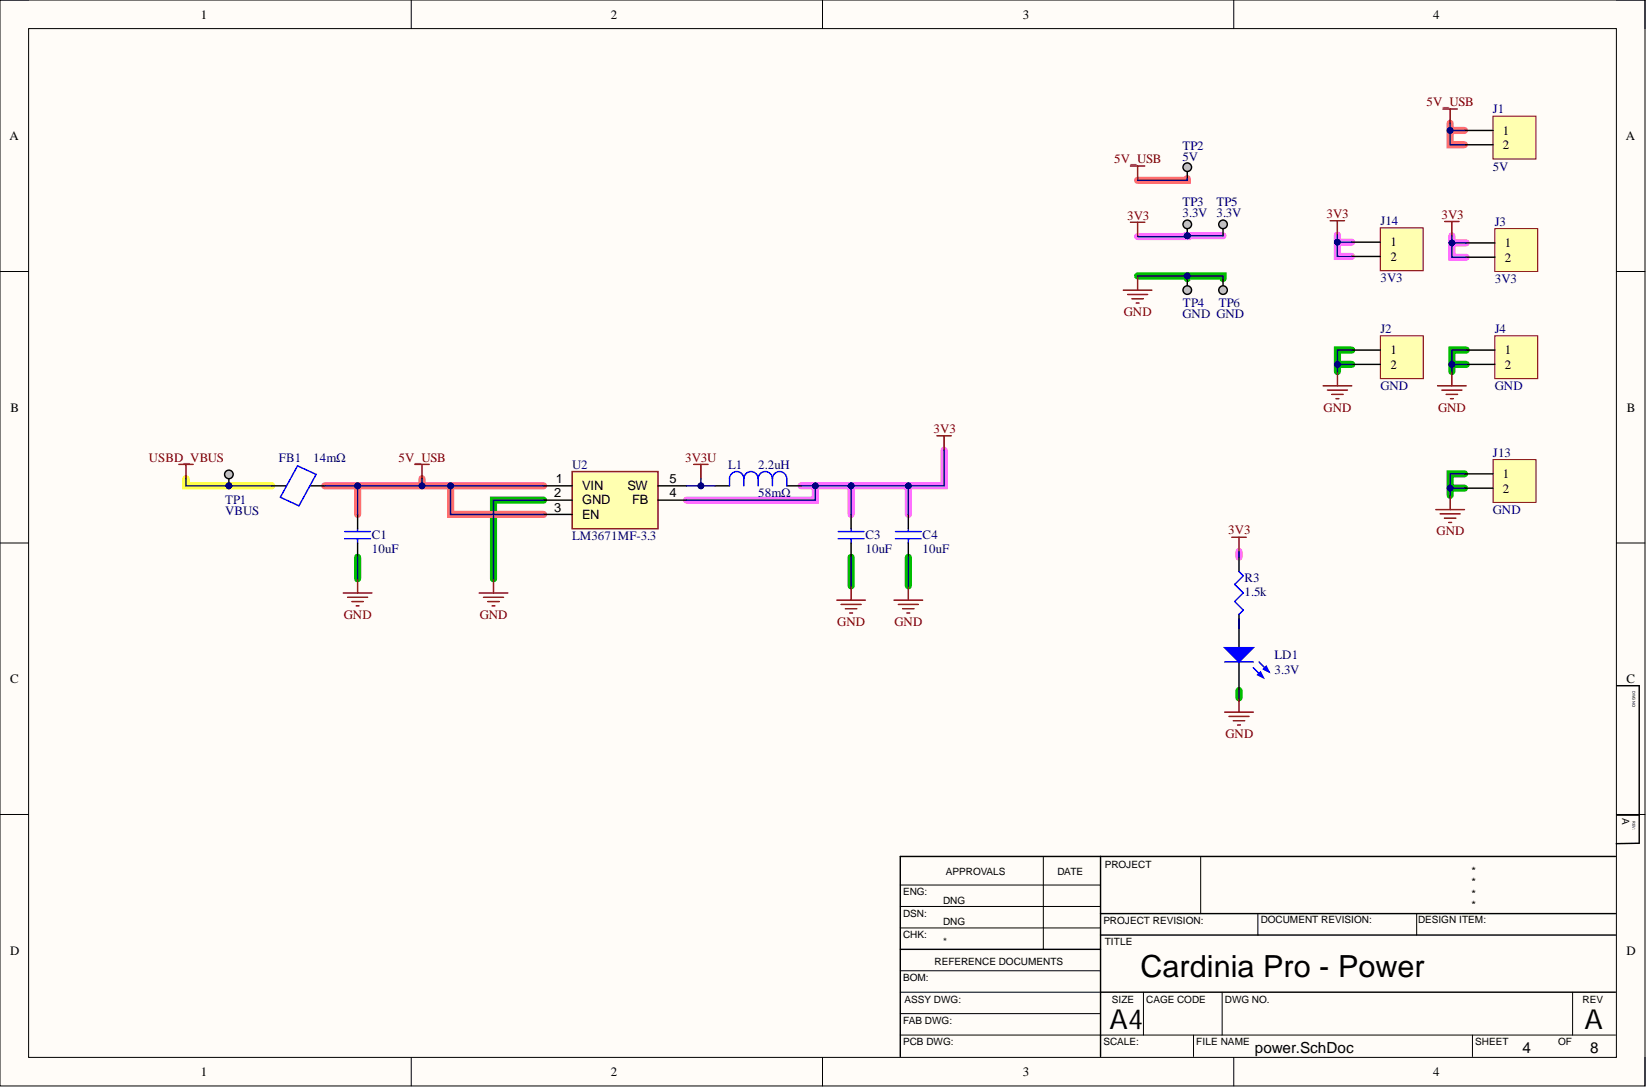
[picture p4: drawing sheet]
<svg xmlns="http://www.w3.org/2000/svg" width="292mm" height="193mm" viewBox="0 0 292 193" stroke-linecap="round" stroke-linejoin="round" font-family="sans-serif">
<defs><g id="words">
<text font-size="5.4" x="202.4" y="173.4">Cardinia Pro - Power</text>
<g font-size="4.9">
<text x="196.9" y="182.7">A4</text>
<text x="281.2" y="182.7">A</text>
</g>
<g font-size="2.7">
<text x="222.7" y="187">power.SchDoc</text>
<text x="270.2" y="187">4</text>
<text x="282.2" y="187">8</text>
</g>
<g font-size="2.3">
<text x="35.6" y="3.3">1</text>
<text x="108.4" y="3.3">2</text>
<text x="181.5" y="3.3">3</text>
<text x="254.4" y="3.3">4</text>
<text x="266.7" y="23.9">1</text>
<text x="1.7" y="24.9">A</text>
<text x="266.7" y="26.5">2</text>
<text x="288.5" y="24.9">A</text>
<text x="246.7" y="43.7">1</text>
<text x="246.7" y="46.3">2</text>
<text x="267" y="43.9">1</text>
<text x="267" y="46.4">2</text>
<text x="246.7" y="62.9">1</text>
<text x="246.7" y="65.4">2</text>
<text x="267" y="62.9">1</text>
<text x="267" y="65.4">2</text>
<text x="1.9" y="73.1">B</text>
<text x="288.7" y="73.1">B</text>
<text x="98.3" y="88.3">2</text>
<text x="98.7" y="85.7">1</text>
<text x="103.3" y="87">VIN</text>
<text x="103.3" y="89.5">GND</text>
<text x="111.4" y="87">SW</text>
<text x="112.2" y="89.5">FB</text>
<text x="118.8" y="88.3">4</text>
<text x="118.8" y="85.7">5</text>
<text x="266.7" y="84.9">1</text>
<text x="266.7" y="87.4">2</text>
<text x="98.3" y="90.8">3</text>
<text x="103.3" y="92.1">EN</text>
<text x="1.8" y="121.3">C</text>
<text x="288.6" y="121.3">C</text>
<text x="1.8" y="169.5">D</text>
<text x="288.6" y="169.5">D</text>
<text x="35.6" y="191">1</text>
<text x="108.4" y="191">2</text>
<text x="181.5" y="191">3</text>
<text x="254.4" y="191">4</text>
</g>
<g font-size="2.3" fill="#800000">
<text x="253.2" y="18.9">5V_USB</text>
<text x="197.7" y="29">5V_USB</text>
<text x="200" y="39">3V3</text>
<text x="235.4" y="38.6">3V3</text>
<text x="255.8" y="38.8">3V3</text>
<text x="199.4" y="56.1">GND</text>
<text x="165.7" y="76.9">3V3</text>
<text x="234.9" y="73.1">GND</text>
<text x="255.2" y="73.1">GND</text>
<text x="26.4" y="81.9">USBD_VBUS</text>
<text x="70.7" y="81.9">5V_USB</text>
<text x="121.6" y="81.9">3V3U</text>
<text x="218" y="94.9">3V3</text>
<text x="254.9" y="95">GND</text>
<text x="61" y="109.8">GND</text>
<text x="85.1" y="109.8">GND</text>
<text x="148.6" y="111.1">GND</text>
<text x="158.7" y="111.1">GND</text>
<text x="217.5" y="131">GND</text>
</g>
<g font-size="2.3" fill="#000080">
<text x="264.9" y="20.1">J1</text>
<text x="209.8" y="26.6">TP2</text>
<text x="209.8" y="28.5">5V</text>
<text x="264.9" y="30.3">5V</text>
<text x="209.8" y="36.5">TP3</text>
<text x="209.8" y="38.5">3.3V 3.3V</text>
<text x="215.9" y="36.5">TP5</text>
<text x="245" y="39.9">J14</text>
<text x="265.3" y="40.1">J3</text>
<text x="245" y="50.1">3V3</text>
<text x="265.3" y="50.2">3V3</text>
<text x="209.8" y="56.5">GND GND</text>
<text x="209.9" y="54.5">TP4</text>
<text x="216.3" y="54.5">TP6</text>
<text x="245" y="59.1">J2</text>
<text x="265.3" y="59.1">J4</text>
<text x="245" y="69.3">GND</text>
<text x="265.3" y="69.3">GND</text>
<text x="49.5" y="81.9">FB1</text>
<text x="55.6" y="81.9">14mΩ</text>
<text x="101.5" y="83.2">U2</text>
<text x="129.2" y="83.2">L1</text>
<text x="134.5" y="83.2">2.2uH</text>
<text x="264.9" y="81.1">J13</text>
<text x="39.9" y="89.5">TP1</text>
<text x="134.5" y="88.3">58mΩ</text>
<text x="39.9" y="91.4">VBUS</text>
<text x="66" y="95.6">C1</text>
<text x="101.5" y="95.9">LM3671MF-3.3</text>
<text x="153.6" y="95.6">C3</text>
<text x="163.7" y="95.6">C4</text>
<text x="264.9" y="91.2">GND</text>
<text x="66" y="98.2">10uF</text>
<text x="153.6" y="98.2">10uF</text>
<text x="163.7" y="98.2">10uF</text>
<text x="220.8" y="105.8">1.5k</text>
<text x="220.8" y="103.2">R3</text>
<text x="226.2" y="117">LD1</text>
<text x="226.2" y="119.6">3.3V</text>
</g>
<g font-size="2">
<text x="261.1" y="155.4">*</text>
<text x="261.1" y="159.4">*</text>
<text x="261.1" y="161.4">*</text>
<text x="261.1" y="157.4">*</text>
</g>
<g font-size="1.8">
<text x="287.9" y="145.3" transform="rotate(90 287.9 145.3)">A</text>
<text x="167.9" y="155.4">APPROVALS</text>
<text x="187.7" y="155.4">DATE</text>
<text x="196.1" y="154.1">PROJECT</text>
<text x="160.3" y="159">ENG:</text>
<text x="167.4" y="160.5">DNG</text>
<text x="160.3" y="162.8">DSN:</text>
<text x="160.3" y="166.6">CHK:</text>
<text x="167.4" y="164.3">DNG</text>
<text x="167.4" y="167.8">*</text>
<text x="195.8" y="164">PROJECT REVISION:</text>
<text x="196.1" y="167.8">TITLE</text>
<text x="223.7" y="163.8">DOCUMENT REVISION:</text>
<text x="251.6" y="163.8">DESIGN ITEM:</text>
<text x="165.8" y="171.4">REFERENCE DOCUMENTS</text>
<text x="160.3" y="174.2">BOM:</text>
<text x="160.5" y="178">ASSY DWG:</text>
<text x="197.3" y="178">SIZE</text>
<text x="203.4" y="178">CAGE CODE</text>
<text x="217.4" y="178">DWG NO.</text>
<text x="280.8" y="178">REV</text>
<text x="160.3" y="181.8">FAB DWG:</text>
<text x="160.3" y="185.6">PCB DWG:</text>
<text x="195.8" y="185.6">SCALE:</text>
<text x="212.3" y="185.6">FILE NAME</text>
<text x="261.8" y="185.6">SHEET</text>
<text x="276.5" y="185.6">OF</text>
</g>
<g font-size=".7">
<text x="289.7" y="122.6" transform="rotate(90 289.7 122.6)">DWG NO:</text>
<text x="289.7" y="145.8" transform="rotate(90 289.7 145.8)">REV:</text>
</g>
</g></defs>
<path d="M0 0h291.9v192.8h-291.9z" fill-rule="evenodd" fill="#fffcf8"/>
<path d="M0 0h291.9v192.8h-291.9z" fill="none" stroke="#000" stroke-width=".18"/>
<path d="M5.1 5.1h281.7v182.6h-281.7z" fill-rule="evenodd" fill="#fffcf8"/>
<g fill="none" stroke="#000" stroke-width=".18">
<path d="M0 0h5.1M5.1 5.1h281.7v182.6h-281.7zM73 0v5.1M146 0v5.1M218.9 0v5.1M286.8 0h5.1v5.1M0 48.2h5.1M286.8 48.2h5.1M0 96.4h5.1M286.8 96.4h5.1M0 144.6h5.1M159.8 157.1h35.5"/>
<path d="M185.1 152v16.5M213.1 152v10.2M286.8 144.6h5.1M159.8 160.9h35.5M159.8 164.7h35.5M159.8 176.1h35.5M159.8 172.3h35.5M159.8 179.9h35.5M202.9 176.1v7.7M216.9 176.1v7.7M223.2 162.2v3.8M251.4 162.2v3.8"/>
<path d="M279.1 176.1v7.7M73 187.7v5.1M146 187.7v5.1M159.8 183.8h126.9M211.8 183.8v3.8M218.9 187.7v5.1M261.3 183.8v3.8M291.9 187.7v5.1"/>
</g>
<path d="M210.7 31.7v.3h-8.8M257.3 21.9v3.8h2.6M257.3 23.2h2.6M57.6 86.2h38.9M63.5 86.2v5.1M74.9 85v1.2M80 86.2v5.1h16.5" fill="none" stroke="#ff6e6e" stroke-width="1.3"/>
<g fill="none" stroke="#00be00" stroke-width="1.3">
<path d="M201.9 49h15.1v.5M210.7 49v.5M237.3 64.7h2.6M239.9 62.2h-2.6v3.8M257.7 64.7h2.5M260.2 62.2h-2.5v3.8M63.5 98.9v3.8M96.5 88.8h-8.9v13.9M151 98.9v5.1M161.2 98.9v5.1M257.3 86.7h2.6M259.9 84.1h-2.6v3.8"/>
<path d="M219.9 122.6v1.3"/>
</g>
<path d="M217 41.9l-15.1 .1M237.3 41.7v3.8h2.6M237.3 43h2.6M257.7 41.9v3.8h2.5M257.7 43.1h2.5M167.5 79.9v6.3h-6.3M142.2 86.2h8.8M144.7 86.2v2.6h-22.9M151 91.3v-5.1h10.2v5.1M219.9 97.9v1" fill="none" stroke="#ff6eff" stroke-width="1.3"/>
<path d="M33 85v1.2h15.2" fill="none" stroke="#ff0" stroke-width="1.3"/>
<g fill="none" stroke="#000" stroke-width=".25">
<path d="M210.7 29.2v2.5M151 91.3v2.6M151 96.4v2.5M161.2 91.3v2.6M161.2 96.4v2.5M286.9 121.7h4v28l-4.1 .1M195.3 152v35.6M286.7 152h-126.9v35.6M286.9 144.7h4M159.8 168.5h35.5M195.3 162.2h91.4M195.3 166h91.4"/>
<path d="M195.3 176.1h91.4"/>
</g>
<path d="M148.8 95.6h4.5M148.8 94.4h4.5M151 93.9v.5M151 95.6v.8M158.9 95.6h4.6M158.9 94.4h4.6M161.2 93.9v.5M161.2 95.6v.8" fill="none" stroke="#00f" stroke-width=".25"/>
<path d="M148.5 106.5h5.1M149.3 107.3h3.5M150 108.1h2.1M150.8 108.8h.5M151 104v2.5" fill="none" stroke="#800000" stroke-width=".25"/>
<circle cx="210.7" cy="29.7" r=".76" fill="#c0c0c0"/>
<circle cx="210.7" cy="29.7" r=".76" fill="none" stroke="#000" stroke-width=".25"/>
<path d="M200.6 29.5h2.6M201.9 29.5v2.5" fill="none" stroke="#800000" stroke-width=".25"/>
<circle cx="210.7" cy="41.9" r=".51" fill="#000080"/>
<circle cx="210.7" cy="41.9" r=".51" fill="none" stroke="#000080" stroke-width=".18"/>
<path d="M210.7 39.3v2.6" fill="none" stroke="#000" stroke-width=".25"/>
<circle cx="210.7" cy="41.9" r=".51" fill="#000080"/>
<circle cx="210.7" cy="41.9" r=".51" fill="none" stroke="#000080" stroke-width=".18"/>
<circle cx="210.7" cy="39.8" r=".76" fill="#c0c0c0"/>
<g fill="none" stroke="#000" stroke-width=".25">
<path d="M210.7 49.5v2.5"/>
<circle cx="210.7" cy="39.8" r=".76"/>
</g>
<path d="M200.6 39.5h2.6M201.9 39.5v2.5M199.3 51.5h5.1M200.1 52.3h3.6M200.9 53h2M201.6 53.8h.5M201.9 49v2.5" fill="none" stroke="#800000" stroke-width=".25"/>
<circle cx="210.7" cy="51.5" r=".76" fill="#c0c0c0"/>
<circle cx="210.7" cy="51.5" r=".76" fill="none" stroke="#000" stroke-width=".25"/>
<path d="M245 59.6h7.6v7.6h-7.6z" fill-rule="evenodd" fill="#ffffb0"/>
<path d="M245 59.6h7.6v7.6h-7.6z" fill="none" stroke="#800000" stroke-width=".18"/>
<path d="M239.9 62.2h5.1M239.9 64.7h5.1" fill="none" stroke="#000" stroke-width=".25"/>
<path d="M234.8 68.5h5.1M235.6 69.3h3.5M236.3 70h2.1M237.1 70.8h.5M237.3 66v2.5" fill="none" stroke="#800000" stroke-width=".25"/>
<path d="M265.3 59.6h7.6v7.6h-7.6z" fill-rule="evenodd" fill="#ffffb0"/>
<path d="M265.3 59.6h7.6v7.6h-7.6z" fill="none" stroke="#800000" stroke-width=".18"/>
<path d="M260.2 62.2h5.1M260.2 64.7h5.1" fill="none" stroke="#000" stroke-width=".25"/>
<path d="M255.1 68.5h5.1M255.9 69.3h3.5M256.6 70h2.1M257.4 70.8h.5M257.7 66v2.5" fill="none" stroke="#800000" stroke-width=".25"/>
<path d="M265.3 40.6h7.6v7.6h-7.6z" fill-rule="evenodd" fill="#ffffb0"/>
<path d="M265.3 40.6h7.6v7.6h-7.6z" fill="none" stroke="#800000" stroke-width=".18"/>
<path d="M260.2 43.1h5.1M260.2 45.7h5.1" fill="none" stroke="#000" stroke-width=".25"/>
<path d="M256.4 39.3h2.5M257.7 39.3v2.6" fill="none" stroke="#800000" stroke-width=".25"/>
<path d="M265 20.6h7.6v7.6h-7.6z" fill-rule="evenodd" fill="#ffffb0"/>
<path d="M265 20.6h7.6v7.6h-7.6z" fill="none" stroke="#800000" stroke-width=".18"/>
<path d="M259.9 23.2h5.1M259.9 25.7h5.1M217 49.5v2.5" fill="none" stroke="#000" stroke-width=".25"/>
<path d="M256.1 19.4h2.5M257.3 19.4v2.5" fill="none" stroke="#800000" stroke-width=".25"/>
<circle cx="217" cy="51.5" r=".76" fill="#c0c0c0"/>
<g fill="none" stroke="#000" stroke-width=".25">
<path d="M217 39.3v2.6"/>
<circle cx="217" cy="51.5" r=".76"/>
</g>
<circle cx="217" cy="39.8" r=".76" fill="#c0c0c0"/>
<g fill="none" stroke="#000" stroke-width=".25">
<path d="M219.9 109.9v5.1M219.9 117.5v5.1"/>
<circle cx="217" cy="39.8" r=".76"/>
</g>
<path d="M217.3 115h5.1l-2.5 2.5z" fill="#00f"/>
<path d="M217.3 115h5.1l-2.5 2.5zM222.4 118.5l1.8 1.8M223.4 117.5l1.8 1.8" fill="none" stroke="#00f" stroke-width=".25"/>
<path d="M223.2 119.8l.5-.5 .5 1z" fill="#00f"/>
<path d="M223.2 119.8l.5-.5 .5 1z" fill="none" stroke="#00f" stroke-width=".25"/>
<path d="M224.2 118.8l.5-.5 .5 1z" fill="#00f"/>
<path d="M217.3 117.5h5.1M219.9 101.5l.7 .7-1.5 1.5 1.5 1.6-1.5 1.5 1.5 1.5-.7 .8M224.2 118.8l.5-.5 .5 1z" fill="none" stroke="#00f" stroke-width=".25"/>
<path d="M219.9 98.9v2.6M219.9 109.1v2.5" fill="none" stroke="#000" stroke-width=".25"/>
<g fill="none" stroke="#800000" stroke-width=".25">
<path d="M31.7 82.4h2.6M33 82.4v2.6M218.6 95.4h2.5M219.9 95.4v2.5M85 105.3h5.1M85.8 106h3.6M86.6 106.8h2M87.3 107.6h.5M87.6 102.7v2.6M217.3 126.4h5.1M218.1 127.2h3.5M218.9 127.9h2"/>
<path d="M219.6 128.7h.5M219.9 123.9v2.5"/>
</g>
<circle cx="40.6" cy="86.2" r=".51" fill="#000080"/>
<circle cx="40.6" cy="86.2" r=".51" fill="none" stroke="#000080" stroke-width=".18"/>
<path d="M40.6 83.7v2.5" fill="none" stroke="#000" stroke-width=".25"/>
<circle cx="40.6" cy="86.2" r=".51" fill="#000080"/>
<circle cx="40.6" cy="86.2" r=".51" fill="none" stroke="#000080" stroke-width=".18"/>
<circle cx="40.6" cy="84.2" r=".76" fill="#c0c0c0"/>
<g fill="none" stroke="#000" stroke-width=".25">
<path d="M48.2 86.2h2.6M55.1 86.2h2.5M63.5 91.3v2.6M63.5 96.4v2.5"/>
<circle cx="40.6" cy="84.2" r=".76"/>
</g>
<path d="M52.8 82.7l3.3 1.5-3 5.6-3.3-1.5zM61.2 95.6h4.5M61.2 94.4h4.5M63.5 93.9v.5M63.5 95.6v.8" fill="none" stroke="#00f" stroke-width=".25"/>
<g fill="none" stroke="#800000" stroke-width=".25">
<path d="M166.3 77.4h2.5M167.5 77.4v2.5M73.6 82.4h2.6M74.9 82.4v2.6M60.9 105.3h5.1M61.7 106h3.5M62.4 106.8h2.1M63.2 107.6h.5M63.5 102.7v2.6M158.7 106.5h5M159.4 107.3h3.6M160.2 108.1h2"/>
<path d="M160.9 108.8h.5M161.2 104v2.5"/>
</g>
<path d="M101.5 83.7h15.3v10.2h-15.3z" fill-rule="evenodd" fill="#ffffb0"/>
<path d="M101.5 83.7h15.3v10.2h-15.3zM123.1 82.4h2.6M124.4 82.4v2.6" fill="none" stroke="#800000" stroke-width=".25"/>
<path d="M96.5 86.2h5M96.5 88.8h5M96.5 91.3h5M116.8 86.2h5M116.8 88.8h5M126.9 86.2h2.6M139.6 86.2h2.6" fill="none" stroke="#000" stroke-width=".25"/>
<path d="M132 85a1.27 1.27 0 0 1 1.3-1.3 1.27 1.27 0 0 1 1.2 1.3M132 85a1.27 1.27 0 0 0-1.3-1.3 1.27 1.27 0 0 0-1.2 1.3v1.2M132 85v1.2M134.5 85a1.27 1.27 0 0 1 1.3-1.3 1.27 1.27 0 0 1 1.3 1.3M134.5 85v1.2M137.1 85a1.27 1.27 0 0 1 1.2-1.3 1.27 1.27 0 0 1 1.3 1.3v1.2M137.1 85v1.2" fill="none" stroke="#00f" stroke-width=".25"/>
<path d="M265 81.6h7.6v7.6h-7.6z" fill-rule="evenodd" fill="#ffffb0"/>
<path d="M265 81.6h7.6v7.6h-7.6z" fill="none" stroke="#800000" stroke-width=".18"/>
<path d="M259.9 84.1h5.1M259.9 86.7h5.1" fill="none" stroke="#000" stroke-width=".25"/>
<path d="M254.8 90.5h5.1M255.6 91.2h3.5M256.3 92h2.1M257.1 92.7h.5M257.3 87.9v2.6" fill="none" stroke="#800000" stroke-width=".25"/>
<path d="M244.9 40.5h7.7v7.6h-7.7z" fill-rule="evenodd" fill="#ffffb0"/>
<path d="M244.9 40.5h7.7v7.6h-7.7z" fill="none" stroke="#800000" stroke-width=".18"/>
<path d="M239.9 43h5M239.9 45.5h5" fill="none" stroke="#000" stroke-width=".25"/>
<path d="M236.1 39.2h2.5M237.3 39.2v2.5" fill="none" stroke="#800000" stroke-width=".25"/>
<path d="M210.7 31.7v.3h-8.8M239.9 62.2h-2.6v3.8" fill="none" stroke="#000080" stroke-width=".25"/>
<circle cx="237.3" cy="64.7" r=".51" fill="#000080"/>
<circle cx="237.3" cy="64.7" r=".51" fill="none" stroke="#000080" stroke-width=".18"/>
<path d="M237.3 64.7h2.6" fill="none" stroke="#000080" stroke-width=".25"/>
<circle cx="237.3" cy="64.7" r=".51" fill="#000080"/>
<circle cx="237.3" cy="64.7" r=".51" fill="none" stroke="#000080" stroke-width=".18"/>
<path d="M260.2 62.2h-2.5v3.8" fill="none" stroke="#000080" stroke-width=".25"/>
<circle cx="257.7" cy="64.7" r=".51" fill="#000080"/>
<circle cx="257.7" cy="64.7" r=".51" fill="none" stroke="#000080" stroke-width=".18"/>
<path d="M257.7 64.7h2.5" fill="none" stroke="#000080" stroke-width=".25"/>
<circle cx="257.7" cy="64.7" r=".51" fill="#000080"/>
<circle cx="257.7" cy="64.7" r=".51" fill="none" stroke="#000080" stroke-width=".18"/>
<path d="M257.7 41.9v3.8h2.5" fill="none" stroke="#000080" stroke-width=".25"/>
<circle cx="257.7" cy="43.1" r=".51" fill="#000080"/>
<circle cx="257.7" cy="43.1" r=".51" fill="none" stroke="#000080" stroke-width=".18"/>
<path d="M257.7 43.1h2.5" fill="none" stroke="#000080" stroke-width=".25"/>
<circle cx="257.7" cy="43.1" r=".51" fill="#000080"/>
<circle cx="257.7" cy="43.1" r=".51" fill="none" stroke="#000080" stroke-width=".18"/>
<path d="M257.3 21.9v3.8h2.6" fill="none" stroke="#000080" stroke-width=".25"/>
<circle cx="257.3" cy="23.2" r=".51" fill="#000080"/>
<circle cx="257.3" cy="23.2" r=".51" fill="none" stroke="#000080" stroke-width=".18"/>
<path d="M257.3 23.2h2.6" fill="none" stroke="#000080" stroke-width=".25"/>
<circle cx="257.3" cy="23.2" r=".51" fill="#000080"/>
<circle cx="257.3" cy="23.2" r=".51" fill="none" stroke="#000080" stroke-width=".18"/>
<path d="M217 41.9l-15.1 .1" fill="none" stroke="#000080" stroke-width=".25"/>
<circle cx="210.7" cy="41.9" r=".51" fill="#000080"/>
<circle cx="210.7" cy="41.9" r=".51" fill="none" stroke="#000080" stroke-width=".18"/>
<path d="M167.5 79.9v6.3h-6.3M63.5 98.9v3.8M151 98.9v5.1" fill="none" stroke="#000080" stroke-width=".25"/>
<circle cx="161.2" cy="86.2" r=".51" fill="#000080"/>
<circle cx="161.2" cy="86.2" r=".51" fill="none" stroke="#000080" stroke-width=".18"/>
<path d="M63.5 86.2v5.1M161.2 98.9v5.1" fill="none" stroke="#000080" stroke-width=".25"/>
<circle cx="63.5" cy="86.2" r=".51" fill="#000080"/>
<circle cx="63.5" cy="86.2" r=".51" fill="none" stroke="#000080" stroke-width=".18"/>
<path d="M74.9 85v1.2" fill="none" stroke="#000080" stroke-width=".25"/>
<circle cx="74.9" cy="86.2" r=".51" fill="#000080"/>
<circle cx="74.9" cy="86.2" r=".51" fill="none" stroke="#000080" stroke-width=".18"/>
<path d="M33 85v1.2h15.2" fill="none" stroke="#000080" stroke-width=".25"/>
<circle cx="40.6" cy="86.2" r=".51" fill="#000080"/>
<circle cx="40.6" cy="86.2" r=".51" fill="none" stroke="#000080" stroke-width=".18"/>
<path d="M151 91.3v-5.1h10.2v5.1" fill="none" stroke="#000080" stroke-width=".25"/>
<circle cx="151" cy="86.2" r=".51" fill="#000080"/>
<circle cx="151" cy="86.2" r=".51" fill="none" stroke="#000080" stroke-width=".18"/>
<circle cx="161.2" cy="86.2" r=".51" fill="#000080"/>
<circle cx="161.2" cy="86.2" r=".51" fill="none" stroke="#000080" stroke-width=".18"/>
<path d="M57.6 86.2h38.9" fill="none" stroke="#000080" stroke-width=".25"/>
<circle cx="63.5" cy="86.2" r=".51" fill="#000080"/>
<circle cx="63.5" cy="86.2" r=".51" fill="none" stroke="#000080" stroke-width=".18"/>
<circle cx="74.9" cy="86.2" r=".51" fill="#000080"/>
<circle cx="74.9" cy="86.2" r=".51" fill="none" stroke="#000080" stroke-width=".18"/>
<circle cx="80" cy="86.2" r=".51" fill="#000080"/>
<circle cx="80" cy="86.2" r=".51" fill="none" stroke="#000080" stroke-width=".18"/>
<path d="M80 86.2v5.1h16.5M96.5 88.8h-8.9v13.9" fill="none" stroke="#000080" stroke-width=".25"/>
<circle cx="80" cy="86.2" r=".51" fill="#000080"/>
<circle cx="80" cy="86.2" r=".51" fill="none" stroke="#000080" stroke-width=".18"/>
<path d="M121.8 86.2h5.1" fill="none" stroke="#000080" stroke-width=".25"/>
<circle cx="124.4" cy="86.2" r=".51" fill="#000080"/>
<circle cx="124.4" cy="86.2" r=".51" fill="none" stroke="#000080" stroke-width=".18"/>
<path d="M142.2 86.2h8.8" fill="none" stroke="#000080" stroke-width=".25"/>
<circle cx="144.7" cy="86.2" r=".51" fill="#000080"/>
<circle cx="144.7" cy="86.2" r=".51" fill="none" stroke="#000080" stroke-width=".18"/>
<circle cx="151" cy="86.2" r=".51" fill="#000080"/>
<circle cx="151" cy="86.2" r=".51" fill="none" stroke="#000080" stroke-width=".18"/>
<path d="M144.7 86.2v2.6h-22.9" fill="none" stroke="#000080" stroke-width=".25"/>
<circle cx="144.7" cy="86.2" r=".51" fill="#000080"/>
<circle cx="144.7" cy="86.2" r=".51" fill="none" stroke="#000080" stroke-width=".18"/>
<path d="M124.4 85v1.2" fill="none" stroke="#000080" stroke-width=".25"/>
<circle cx="124.4" cy="86.2" r=".51" fill="#000080"/>
<circle cx="124.4" cy="86.2" r=".51" fill="none" stroke="#000080" stroke-width=".18"/>
<path d="M210.7 49v.5" fill="none" stroke="#000080" stroke-width=".25"/>
<circle cx="210.7" cy="49" r=".51" fill="#000080"/>
<circle cx="210.7" cy="49" r=".51" fill="none" stroke="#000080" stroke-width=".18"/>
<path d="M201.9 49h15.1v.5" fill="none" stroke="#000080" stroke-width=".25"/>
<circle cx="210.7" cy="49" r=".51" fill="#000080"/>
<circle cx="210.7" cy="49" r=".51" fill="none" stroke="#000080" stroke-width=".18"/>
<path d="M259.9 84.1h-2.6v3.8" fill="none" stroke="#000080" stroke-width=".25"/>
<circle cx="257.3" cy="86.7" r=".51" fill="#000080"/>
<circle cx="257.3" cy="86.7" r=".51" fill="none" stroke="#000080" stroke-width=".18"/>
<path d="M257.3 86.7h2.6" fill="none" stroke="#000080" stroke-width=".25"/>
<circle cx="257.3" cy="86.7" r=".51" fill="#000080"/>
<circle cx="257.3" cy="86.7" r=".51" fill="none" stroke="#000080" stroke-width=".18"/>
<path d="M237.3 41.7v3.8h2.6" fill="none" stroke="#000080" stroke-width=".25"/>
<circle cx="237.3" cy="43" r=".51" fill="#000080"/>
<circle cx="237.3" cy="43" r=".51" fill="none" stroke="#000080" stroke-width=".18"/>
<path d="M237.3 43h2.6" fill="none" stroke="#000080" stroke-width=".25"/>
<circle cx="237.3" cy="43" r=".51" fill="#000080"/>
<circle cx="237.3" cy="43" r=".51" fill="none" stroke="#000080" stroke-width=".18"/>
<path d="M219.9 97.9v1M219.9 109.9v1.7M219.9 122.6v1.3" fill="none" stroke="#000080" stroke-width=".25"/>
<use href="#words"/>
</svg>
